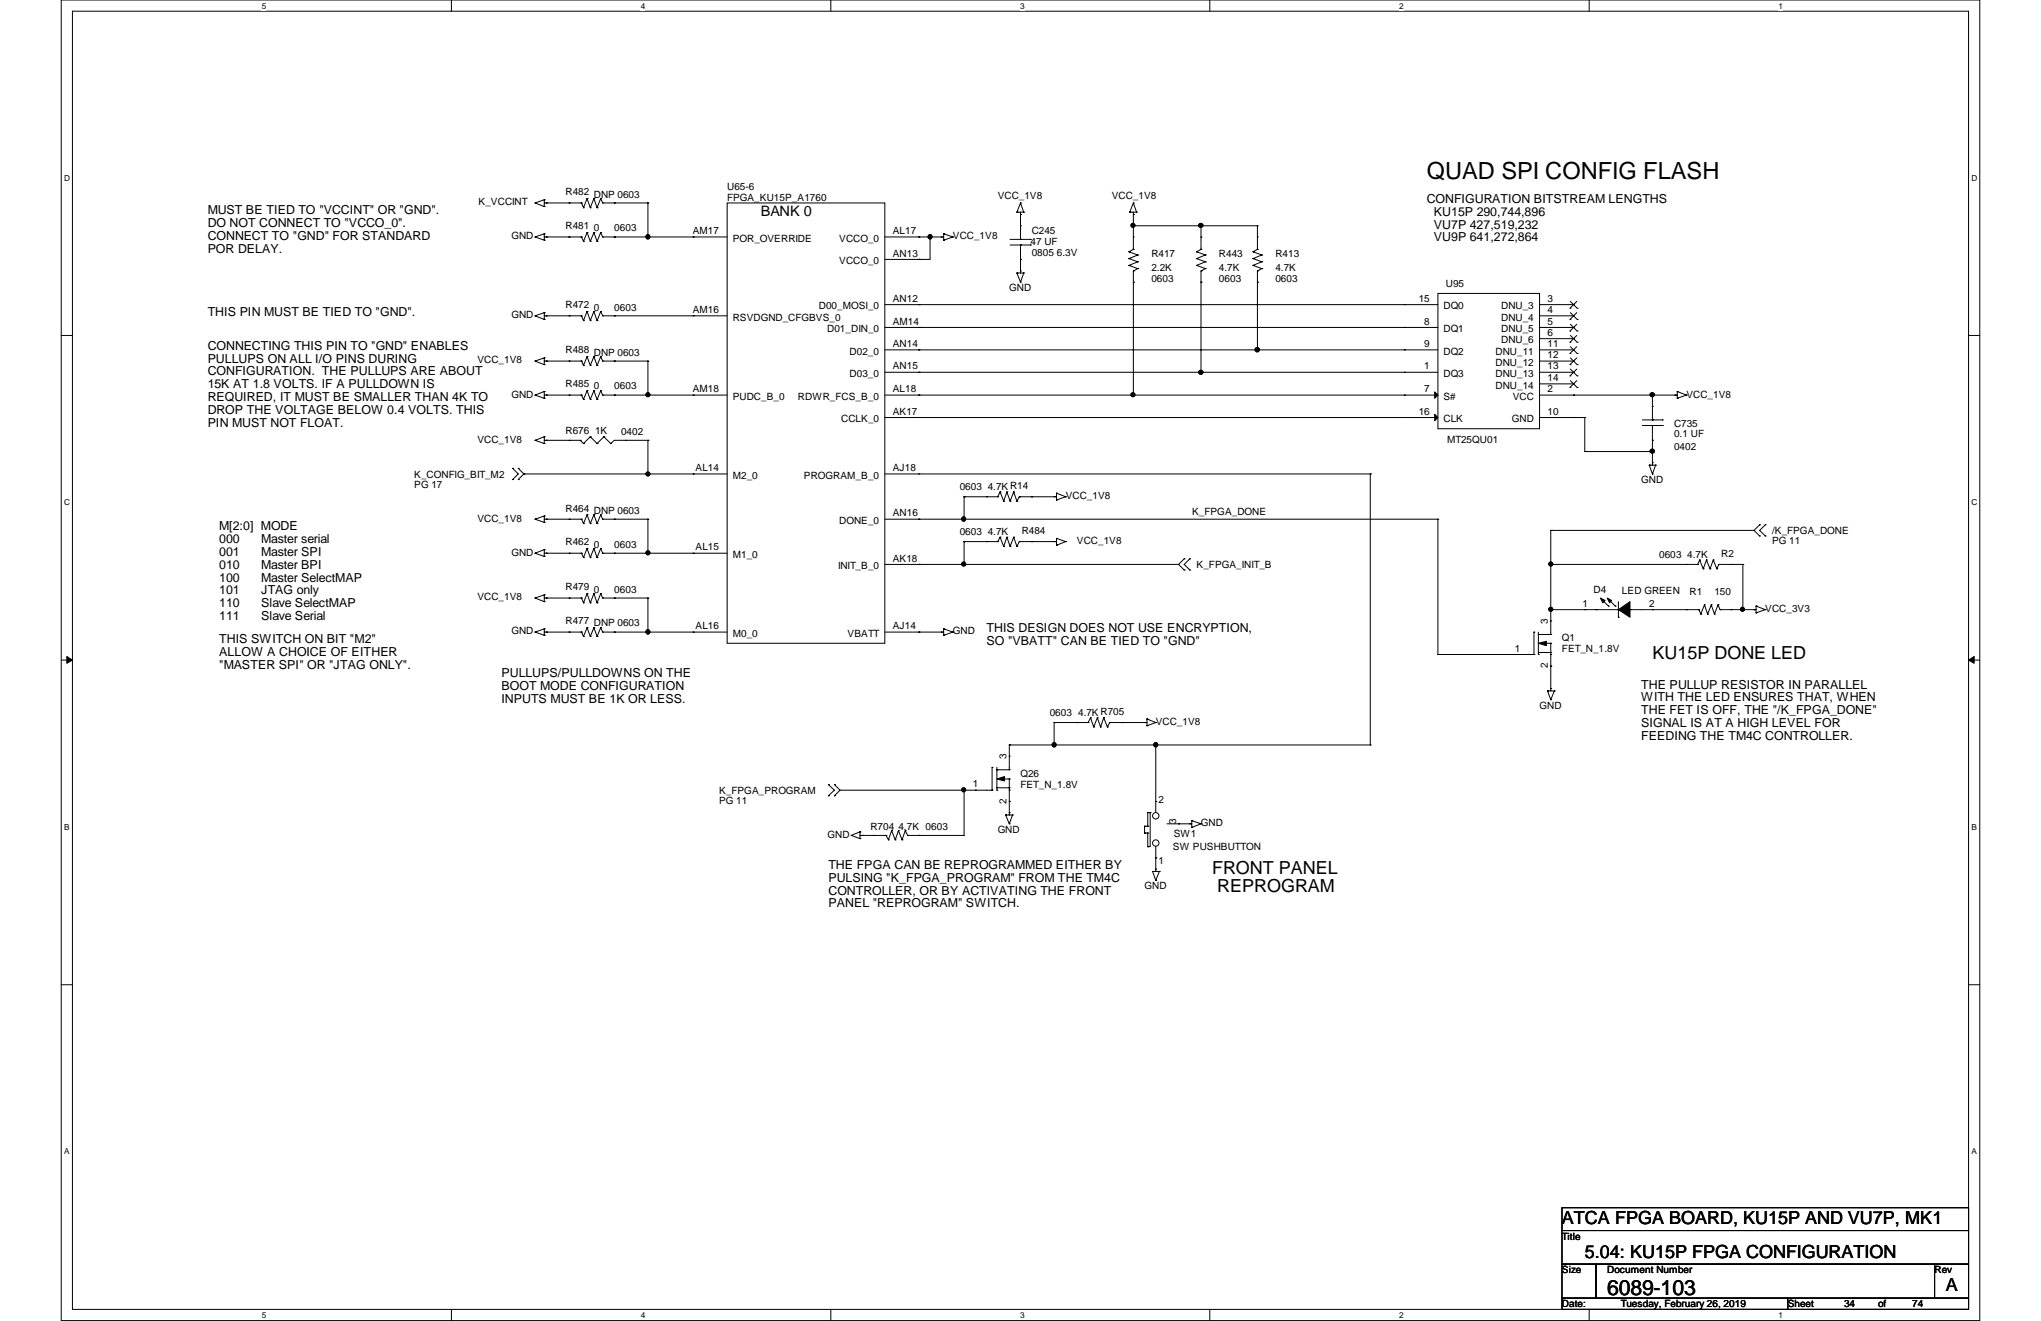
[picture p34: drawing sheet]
<svg xmlns="http://www.w3.org/2000/svg" width="432mm" height="279mm" viewBox="0 0 432 279" stroke-linecap="round" stroke-linejoin="round" font-family="sans-serif">
<defs><g id="words">
<text font-size="5" x="301.8" y="37.9">QUAD SPI CONFIG FLASH</text>
<text font-size="4.5" x="340" y="273.8">6089-103</text>
<g font-size="3.8">
<text x="349.6" y="139.4">KU15P DONE LED</text>
<text x="256.5" y="184.8">FRONT PANEL</text>
<text x="257.5" y="188.7">REPROGRAM</text>
<text x="330.5" y="258.8">ATCA FPGA BOARD, KU15P AND VU7P, MK1</text>
<text x="335.3" y="266">5.04: KU15P FPGA CONFIGURATION</text>
<text x="411.6" y="273.1">A</text>
</g>
<text font-size="3" x="161" y="45.7">BANK 0</text>
<g font-size="2.6">
<text x="43.9" y="45.3">MUST BE TIED TO &quot;VCCINT&quot; OR &quot;GND&quot;.</text>
<text x="301.8" y="42.9">CONFIGURATION BITSTREAM LENGTHS</text>
<text x="303.4" y="45.6">KU15P 290,744,896</text>
<text x="43.9" y="48">DO NOT CONNECT TO &quot;VCCO_0&quot;.</text>
<text x="43.9" y="50.7">CONNECT TO &quot;GND&quot; FOR STANDARD</text>
<text x="43.9" y="53.4">POR DELAY.</text>
<text x="303.4" y="48.3">VU7P 427,519,232</text>
<text x="303.4" y="51.1">VU9P 641,272,864</text>
<text x="43.9" y="66.8">THIS PIN MUST BE TIED TO &quot;GND&quot;.</text>
<text x="43.9" y="74">CONNECTING THIS PIN TO &quot;GND&quot; ENABLES</text>
<text x="43.9" y="76.7">PULLUPS ON ALL I/O PINS DURING</text>
<text x="43.9" y="79.4">CONFIGURATION. THE PULLUPS ARE ABOUT</text>
<text x="43.9" y="82.1">15K AT 1.8 VOLTS. IF A PULLDOWN IS</text>
<text x="43.9" y="84.8">REQUIRED, IT MUST BE SMALLER THAN 4K TO</text>
<text x="43.9" y="87.5">DROP THE VOLTAGE BELOW 0.4 VOLTS. THIS</text>
<text x="43.9" y="90.3">PIN MUST NOT FLOAT.</text>
<text x="46.4" y="112.2">M[2:0] MODE</text>
<text x="46.4" y="114.9">000</text>
<text x="46.4" y="117.6">001</text>
<text x="55.3" y="114.9">Master serial</text>
<text x="55.3" y="117.6">Master SPI</text>
<text x="46.4" y="120.3">010</text>
<text x="46.4" y="123">100</text>
<text x="46.4" y="125.7">101</text>
<text x="55.3" y="120.3">Master BPI</text>
<text x="55.3" y="123">Master SelectMAP</text>
<text x="55.3" y="125.7">JTAG only</text>
<text x="46.4" y="128.4">110</text>
<text x="46.4" y="131.1">111</text>
<text x="55.3" y="128.4">Slave SelectMAP</text>
<text x="55.3" y="131.1">Slave Serial</text>
<text x="46.4" y="136.1">THIS SWITCH ON BIT &quot;M2&quot;</text>
<text x="208.7" y="133.7">THIS DESIGN DOES NOT USE ENCRYPTION,</text>
<text x="208.7" y="136.4">SO &quot;VBATT&quot; CAN BE TIED TO &quot;GND&quot;</text>
<text x="46.4" y="138.8">ALLOW A CHOICE OF EITHER</text>
<text x="46.4" y="141.5">&quot;MASTER SPI&quot; OR &quot;JTAG ONLY&quot;.</text>
<text x="106.1" y="143.3">PULLUPS/PULLDOWNS ON THE</text>
<text x="106.1" y="146">BOOT MODE CONFIGURATION</text>
<text x="106.1" y="148.7">INPUTS MUST BE 1K OR LESS.</text>
<text x="347.2" y="145.6">THE PULLUP RESISTOR IN PARALLEL</text>
<text x="347.2" y="148.3">WITH THE LED ENSURES THAT, WHEN</text>
<text x="347.2" y="151">THE FET IS OFF, THE &quot;/K_FPGA_DONE&quot;</text>
<text x="347.2" y="153.8">SIGNAL IS AT A HIGH LEVEL FOR</text>
<text x="347.2" y="156.5">FEEDING THE TM4C CONTROLLER.</text>
<text x="175.3" y="183.8">THE FPGA CAN BE REPROGRAMMED EITHER BY</text>
<text x="175.3" y="186.5">PULSING &quot;K_FPGA_PROGRAM&quot; FROM THE TM4C</text>
<text x="175.3" y="189.2">CONTROLLER, OR BY ACTIVATING THE FRONT</text>
<text x="175.3" y="191.9">PANEL &quot;REPROGRAM&quot; SWITCH.</text>
</g>
<g font-size="2.1">
<text x="119.6" y="41.3">R482 DNP 0603</text>
<text x="153.8" y="40.1">U65-6</text>
<text x="101.3" y="43.4">K_VCCINT</text>
<text x="153.8" y="42.5">FPGA_KU15P_A1760</text>
<text x="211.1" y="42.1">VCC_1V8</text>
<text x="235.2" y="42.1">VCC_1V8</text>
<text x="108.2" y="50.6">GND</text>
<text x="119.6" y="48.5">R481</text>
<text x="125.6" y="48.9">0</text>
<text x="130" y="48.9">0603</text>
<text x="146.6" y="49.5">AM17</text>
<text x="155" y="51.1">POR_OVERRIDE</text>
<text x="177.5" y="51.1">VCCO_0</text>
<text x="188.9" y="49.5">AL17</text>
<text x="201.6" y="50.6">VCC_1V8</text>
<text x="218" y="51.8">47 UF</text>
<text x="218.3" y="49.4">C245</text>
<text x="177.5" y="55.9">VCCO_0</text>
<text x="188.9" y="54.3">AN13</text>
<text x="218.3" y="54.2">0805 6.3V</text>
<text x="243.6" y="54.4">R417</text>
<text x="243.6" y="57.3">2.2K</text>
<text x="243.6" y="59.7">0603</text>
<text x="257.9" y="54.4">R443</text>
<text x="257.9" y="57.3">4.7K</text>
<text x="257.9" y="59.7">0603</text>
<text x="269.8" y="54.4">R413</text>
<text x="269.8" y="57.3">4.7K</text>
<text x="269.8" y="59.7">0603</text>
<text x="119.6" y="65.2">R472</text>
<text x="125.6" y="65.7">0</text>
<text x="130" y="65.7">0603</text>
<text x="173.2" y="65.4">D00_MOSI_0</text>
<text x="188.9" y="63.8">AN12</text>
<text x="213.5" y="61.6">GND</text>
<text x="300.1" y="63.8">15</text>
<text x="305.4" y="65.4">DQ0</text>
<text x="305.9" y="60.7">U95</text>
<text x="317.6" y="65.4">DNU_3</text>
<text x="327.4" y="63.8">3</text>
<text x="108.2" y="67.3">GND</text>
<text x="146.6" y="66.2">AM16</text>
<text x="155" y="67.8">RSVDGND_CFGBVS_0</text>
<text x="175" y="70.3">D01_DIN_0</text>
<text x="188.9" y="68.7">AM14</text>
<text x="301.3" y="68.7">8</text>
<text x="305.4" y="70.3">DQ1</text>
<text x="317.6" y="67.8">DNU_4</text>
<text x="317.6" y="70.3">DNU_5</text>
<text x="327.4" y="66.2">4</text>
<text x="327.4" y="68.7">5</text>
<text x="327.4" y="71">6</text>
<text x="101" y="76.9">VCC_1V8</text>
<text x="119.6" y="74.8">R488 DNP 0603</text>
<text x="179.7" y="75">D02_0</text>
<text x="188.9" y="73.4">AN14</text>
<text x="301.3" y="73.4">9</text>
<text x="305.4" y="75">DQ2</text>
<text x="316.4" y="75">DNU_11</text>
<text x="316.4" y="77.4">DNU_12</text>
<text x="317.6" y="72.6">DNU_6</text>
<text x="327.4" y="73.4">11</text>
<text x="327.4" y="75.8">12</text>
<text x="119.6" y="82">R485</text>
<text x="125.6" y="82.4">0</text>
<text x="130" y="82.4">0603</text>
<text x="146.6" y="83">AM18</text>
<text x="179.7" y="79.8">D03_0</text>
<text x="188.9" y="78.1">AN15</text>
<text x="188.9" y="83">AL18</text>
<text x="301.3" y="78.1">1</text>
<text x="301.3" y="83">7</text>
<text x="305.4" y="79.8">DQ3</text>
<text x="316.4" y="79.8">DNU_13</text>
<text x="316.4" y="82.2">DNU_14</text>
<text x="327.4" y="83">2</text>
<text x="327.4" y="78.1">13</text>
<text x="327.4" y="80.6">14</text>
<text x="108.2" y="84.1">GND</text>
<text x="155" y="84.6">PUDC_B_0</text>
<text x="168.8" y="84.6">RDWR_FCS_B_0</text>
<text x="178" y="89.3">CCLK_0</text>
<text x="188.9" y="87.7">AK17</text>
<text x="300.1" y="87.7">16</text>
<text x="305.4" y="84.6">S#</text>
<text x="305.4" y="89.3">CLK</text>
<text x="319.9" y="89.3">GND</text>
<text x="320" y="84.6">VCC</text>
<text x="327.4" y="87.7">10</text>
<text x="356.8" y="84.1">VCC_1V8</text>
<text x="101" y="93.6">VCC_1V8</text>
<text x="119.6" y="91.7">R676 1K</text>
<text x="131.4" y="91.9">0402</text>
<text x="306.2" y="93.6">MT25QU01</text>
<text x="354.2" y="90.3">C735</text>
<text x="354.2" y="92.5">0.1 UF</text>
<text x="354.2" y="95.1">0402</text>
<text x="87.6" y="101">K_CONFIG_BIT_M2</text>
<text x="147.2" y="99.7">AL14</text>
<text x="155" y="101.3">M2_0</text>
<text x="170.1" y="101.3">PROGRAM_B_0</text>
<text x="188.9" y="99.7">AJ18</text>
<text x="87.6" y="103.1">PG 17</text>
<text x="203" y="103.6">0603</text>
<text x="209" y="103.6">4.7K R14</text>
<text x="225.5" y="105.6">VCC_1V8</text>
<text x="347.2" y="102.2">GND</text>
<text x="101" y="110.3">VCC_1V8</text>
<text x="119.6" y="108.2">R464 DNP 0603</text>
<text x="177.5" y="110.8">DONE_0</text>
<text x="188.9" y="109.2">AN16</text>
<text x="203" y="113.2">0603</text>
<text x="209" y="113.2">4.7K</text>
<text x="216.2" y="112.9">R484</text>
<text x="252.2" y="108.9">K_FPGA_DONE</text>
<text x="374.9" y="112.9">/K_FPGA_DONE</text>
<text x="108.2" y="117.5">GND</text>
<text x="119.6" y="115.3">R462</text>
<text x="125.6" y="115.8">0</text>
<text x="130" y="115.8">0603</text>
<text x="147.2" y="116.4">AL15</text>
<text x="155" y="118">M1_0</text>
<text x="188.9" y="118.8">AK18</text>
<text x="227.8" y="115.1">VCC_1V8</text>
<text x="351" y="117.9">0603</text>
<text x="357" y="117.9">4.7K</text>
<text x="364.2" y="117.8">R2</text>
<text x="374.9" y="115.1">PG 11</text>
<text x="119.6" y="124.9">R479</text>
<text x="125.6" y="125.4">0</text>
<text x="130" y="125.4">0603</text>
<text x="177.3" y="120.4">INIT_B_0</text>
<text x="253.2" y="120.1">K_FPGA_INIT_B</text>
<text x="337.1" y="125.4">D4</text>
<text x="343.2" y="125.6">LED GREEN</text>
<text x="357.5" y="125.8">R1</text>
<text x="362.7" y="125.8">150</text>
<text x="101" y="127">VCC_1V8</text>
<text x="327.5" y="132" transform="rotate(-90 327.5 132)">3</text>
<text x="334.8" y="128.4">1</text>
<text x="348.9" y="128.4">2</text>
<text x="373.5" y="129.5">VCC_3V3</text>
<text x="108.2" y="134.2">GND</text>
<text x="119.6" y="132.1">R477 DNP 0603</text>
<text x="147.2" y="133.1">AL16</text>
<text x="155" y="134.7">M0_0</text>
<text x="179.3" y="134.7">VBATT</text>
<text x="188.9" y="133.1">AJ14</text>
<text x="201.6" y="134.2">GND</text>
<text x="320.5" y="137.8">1</text>
<text x="330.5" y="135.6">Q1</text>
<text x="327.5" y="141.3" transform="rotate(-90 327.5 141.3)">2</text>
<text x="330.5" y="138">FET_N_1.8V</text>
<text x="325.7" y="149.9">GND</text>
<text x="222.1" y="151.4">0603</text>
<text x="228.1" y="151.4">4.7K R705</text>
<text x="244.5" y="153.3">VCC_1V8</text>
<text x="212.9" y="160.6" transform="rotate(-90 212.9 160.6)">3</text>
<text x="152.1" y="167.9">K_FPGA_PROGRAM</text>
<text x="205.8" y="166.5">1</text>
<text x="215.9" y="164.3">Q26</text>
<text x="215.9" y="166.7">FET_N_1.8V</text>
<text x="152.1" y="170">PG 11</text>
<text x="212.9" y="170" transform="rotate(-90 212.9 170)">2</text>
<text x="245.1" y="169.8">2</text>
<text x="175.1" y="177.2">GND</text>
<text x="184.1" y="175.5">R704 4.7K 0603</text>
<text x="211.1" y="176.2">GND</text>
<text x="248.2" y="179.8">SW PUSHBUTTON</text>
<text x="248.3" y="177">SW1</text>
<text x="248.8" y="174.2" transform="rotate(-90 248.8 174.2)">3</text>
<text x="254.1" y="174.8">GND</text>
<text x="245.1" y="182.7">1</text>
<text x="242.1" y="188.1">GND</text>
<text x="330.5" y="262.2">Title</text>
<text x="330.5" y="269.3">Size</text>
<text x="340" y="269.3">Document Number</text>
<text x="409.3" y="269.3">Rev</text>
<text x="330.5" y="276.5">Date:</text>
<text x="342.9" y="276.5">Tuesday, February 26, 2019</text>
<text x="378.2" y="276.5">Sheet</text>
<text x="390.1" y="276.5">34</text>
<text x="397.3" y="276.5">of</text>
<text x="404.5" y="276.5">74</text>
</g>
<g font-size="1.7">
<text x="55.4" y="1.9">5</text>
<text x="135.6" y="1.9">4</text>
<text x="215.8" y="1.9">3</text>
<text x="296" y="1.9">2</text>
<text x="376.3" y="1.9">1</text>
<text x="13.5" y="38.3">D</text>
<text x="417.1" y="38.3">D</text>
<text x="13.5" y="106.8">C</text>
<text x="417.1" y="106.8">C</text>
<text x="13.5" y="175.5">B</text>
<text x="417.1" y="175.5">B</text>
<text x="13.5" y="244.2">A</text>
<text x="417.1" y="244.2">A</text>
<text x="55.4" y="278.8">5</text>
<text x="135.6" y="278.8">4</text>
<text x="215.8" y="278.8">3</text>
<text x="296" y="278.8">2</text>
<text x="376.3" y="278.8">1</text>
</g>
</g></defs>
<path d="M13 0h405.8v279.3h-405.8zM15.3 2.4h401.2v274.5h-401.2z" fill="none" stroke="#000" stroke-width=".21"/>
<g fill="#fff">
<path d="M55.4 .3h.9v1.9h-.9z"/>
<path d="M55.4 277.2h.9v1.9h-.9z"/>
</g>
<path d="M95.5 0v2.4M95.5 276.9v2.4" fill="none" stroke="#000" stroke-width=".21"/>
<g fill="#fff">
<path d="M135.6 .3h.9v1.9h-.9z"/>
<path d="M135.6 277.2h.9v1.9h-.9z"/>
</g>
<path d="M175.8 0v2.4M175.8 276.9v2.4" fill="none" stroke="#000" stroke-width=".21"/>
<g fill="#fff">
<path d="M215.8 .3h.9v1.9h-.9z"/>
<path d="M215.8 277.2h.9v1.9h-.9z"/>
</g>
<path d="M255.9 0v2.4M255.9 276.9v2.4" fill="none" stroke="#000" stroke-width=".21"/>
<g fill="#fff">
<path d="M296 .3h.9v1.9h-.9z"/>
<path d="M296 277.2h.9v1.9h-.9z"/>
</g>
<path d="M336.2 0v2.4M336.2 276.9v2.4" fill="none" stroke="#000" stroke-width=".21"/>
<g fill="#fff">
<path d="M376.3 .3h.9v1.9h-.9z"/>
<path d="M376.3 277.2h.9v1.9h-.9z"/>
<path d="M13.5 36.7h1.2v1.9h-1.2z"/>
<path d="M417.1 36.7h1.2v1.9h-1.2z"/>
<path d="M13.5 105.2h1.2v2h-1.2z"/>
<path d="M417.1 105.2h1.2v2h-1.2z"/>
</g>
<path d="M13 71h2.3M416.5 71h2.3" fill="none" stroke="#000" stroke-width=".21"/>
<g fill="#fff">
<path d="M13.5 173.9h1.1v2h-1.1z"/>
<path d="M417.1 173.9h1.1v2h-1.1z"/>
</g>
<path d="M13 139.6h2.3M416.5 139.6h2.3" fill="none" stroke="#000" stroke-width=".21"/>
<path d="M14.1 138.9v1.4l1.2-.7zM416.5 139.6l1.2 .7v-1.4z" fill="#000" stroke="#000" stroke-width=".21"/>
<g fill="#fff">
<path d="M13.5 242.6h1.1v1.9h-1.1z"/>
<path d="M417.1 242.6h1.1v1.9h-1.1z"/>
</g>
<g fill="none" stroke="#000" stroke-width=".21">
<path d="M113.2 42.9h.1M113.2 50.1h.1M113.2 42.9l1.9 .8M113.2 50.1l1.9 .7M115.1 43.7h.1M115.1 42.2h.1M115.1 49.4h.1M115.1 50.8h.1M115.1 42.2v1.5M115.1 49.4v1.4M115.1 42.2l-1.9 .7M115.1 50.1h7.9"/>
<path d="M115.1 49.4l-1.9 .7M115.6 42.9h.1M115.6 50.1h.1M120.4 42.9h.1M120.4 50.1h.1M123 42.9h.1M123 42.9h-7.9M123 42.9l.4 1M123 50.1h.1M123 50.1l.4 1M123.4 43.9h.1M123.4 51.1h.1"/>
<path d="M124.2 42h.1M124.2 42l-.8 1.9M124.2 42l.7 1.9M124.2 49.2h.1M124.2 49.2l-.8 1.9M124.2 49.2l.7 1.9M124.9 51.1h.1M124.9 43.9h.1M125.6 42h.1M125.6 42l-.7 1.9M125.6 42l.7 1.9M125.6 49.2h.1"/>
<path d="M125.6 49.2l-.7 1.9M125.6 49.2l.7 1.9M126.3 43.9h.1M126.3 51.1h.1M127.1 42h.1M127.1 42l-.8 1.9M127.1 42l.4 .9M127.1 49.2h.1M127.1 49.2l-.8 1.9M127.1 49.2l.4 .9M127.5 50.1h.1M127.5 42.9h.1"/>
<path d="M127.5 42.9h9.6M127.5 50.1h26.3M130 42.9h.1M130 50.1h.1M137.1 42.9h.1M137.1 50.1h.1M137.1 42.9v7.2M146.6 50.1h.1M153.8 42.9h33.4v93.2h-33.4zM194.4 50.1h.1M194.4 54.9h.1M196.8 50.1h.1"/>
<path d="M196.8 50.1v4.8h-9.6M199.1 50.1h.1M199.6 49.4h.1M199.6 50.8h.1M199.6 50.1h-12.4M199.6 49.4v1.4M199.6 49.4l2 .7M201.6 50.1h.1M201.6 50.1l-2 .7M213.7 51.8h4.3M213.7 50.6h4.3M215.1 44.9h.1"/>
<path d="M215.1 57.7h.1M215.1 44.9h1.5M215.1 57.7h1.5M215.1 57.7l.8 2M215.9 45.4h.1M215.9 42.9h.1M215.9 57.3h.1M215.9 59.7h.1M215.9 44.9v5.7M215.9 42.9l-.8 2M215.9 42.9l.7 2M215.9 50.6h.1"/>
<path d="M215.9 51.8h.1M215.9 47.8h.1M215.9 54.9h.1M215.9 51.8v5.9M216.6 44.9h.1M216.6 57.7h.1M216.6 57.7l-.7 2M218 51.8h.1M218 50.6h.1M238.8 53.3h.1M238.8 54.7h.1M238.8 56.1h.1"/>
<path d="M238.8 53.3l1.9 .6M238.8 54.7l1.9 .7M238.8 56.1l1.9 .7M239 44.9h.1M239 44.9h1.5M239.8 45.4h.1M239.8 42.9h.1M239.8 44.9v7.8M239.8 42.9l-.8 2M239.8 42.9l.7 2M239.8 57.3h.1M239.8 52.7h.1"/>
<path d="M239.8 59.7h.1M239.8 50.1h.1M239.8 57.3v26.3M239.8 52.7l-1 .6M239.8 47.8h.1M239.8 47.8h26.2M240.5 44.9h.1M240.7 53.9h.1M240.7 55.4h.1M240.7 56.8h.1M240.7 53.9l-1.9 .8M240.7 55.4l-1.9 .7"/>
<path d="M240.7 56.8l-.9 .5M253.2 53.3h.1M253.2 54.7h.1M253.2 56.1h.1M253.2 53.3l1.8 .6M253.2 54.7l1.8 .7M253.2 56.1l1.8 .7M254.1 59.7h.1M254.1 50.1h.1M254.1 57.3v21.4M254.1 57.3h.1M254.1 52.7h.1"/>
<path d="M254.1 47.8h.1M254.1 52.7l-.9 .6M254.1 47.8v4.9M255 53.9h.1M255 55.4h.1M255 56.8h.1M255 53.9l-1.8 .8M255 55.4l-1.8 .7M255 56.8l-.9 .5M265.1 53.3h.1M265.1 54.7h.1M265.1 56.1h.1"/>
<path d="M265.1 53.3l1.9 .6M265.1 54.7l1.9 .7M265.1 56.1l1.9 .7M266 47.8h.1M266 47.8v4.9M266 57.3h.1M266 52.7h.1M266 59.7h.1M266 50.1h.1M266 52.7l-.9 .6M266 57.3v16.7M267 53.9h.1"/>
<path d="M267 55.4h.1M267 56.8h.1M267 53.9l-1.9 .8M267 55.4l-1.9 .7M267 56.8l-1 .5M113.2 66.8h.1M113.2 76.4h.1M113.2 66.8l1.9 .8M113.2 76.4l1.9 .7M115.1 66.1h.1M115.1 67.6h.1M115.1 75.7h.1"/>
<path d="M115.1 77.1h.1M115.1 66.1v1.5M115.1 75.7v1.4M115.1 66.1l-1.9 .7M115.1 75.7l-1.9 .7M115.6 66.8h.1M115.6 76.4h.1M120.4 66.8h.1M120.4 76.4h.1M123 66.8h.1M123 66.8h-7.9M123 66.8l.4 1"/>
<path d="M123 76.4h.1M123 76.4h-7.9M123 76.4l.4 .9M123.4 77.3h.1M123.4 67.8h.1M124.2 65.9h.1M124.2 65.9l-.8 1.9M124.2 65.9l.7 1.9M124.2 75.4h.1M124.2 75.4l-.8 1.9M124.2 75.4l.7 1.9M124.9 67.8h.1"/>
<path d="M124.9 77.3h.1M125.6 75.4h.1M125.6 75.4l-.7 1.9M125.6 75.4l.7 1.9M125.6 65.9h.1M125.6 65.9l-.7 1.9M125.6 65.9l.7 1.9M126.3 67.8h.1M126.3 77.3h.1M127.1 75.4h.1M127.1 75.4l-.8 1.9M127.1 75.4l.4 1"/>
<path d="M127.1 65.9h.1M127.1 65.9l-.8 1.9M127.1 65.9l.4 .9M127.5 66.8h.1M127.5 76.4h.1M127.5 66.8h26.3M127.5 76.4h9.6M130 66.8h.1M130 76.4h.1M137.1 76.4h.1M137.1 76.4v7.2M146.6 66.8h.1"/>
<path d="M187.2 64.4h117M187.2 69.3h117M187.2 74h117M187.2 78.7h117M194.4 64.4h.1M194.4 69.3h.1M194.4 74h.1M194.4 78.7h.1M254.1 78.7h.1M266 74h.1M297.1 64.4h.1M297.1 69.3h.1"/>
<path d="M297.1 74h.1M297.1 78.7h.1M304.2 62.1h21.5v28.6h-21.5zM325.7 66.8h7.2M325.7 76.4h7.2M325.7 64.4h7.2M325.7 69.3h7.2M325.7 74h7.2M325.7 78.7h7.2M325.7 71.6h7.2M332.1 65.2h.1M332.1 67.6h.1"/>
<path d="M332.1 70h.1M332.1 72.4h.1M332.1 74.8h.1M332.1 77.1h.1M332.1 79.5h.1M332.2 63.8l1.5 1.4M332.2 66.1l1.5 1.5M332.2 68.6l1.5 1.4M332.2 71l1.5 1.4M332.2 73.3l1.5 1.5M332.2 75.7l1.5 1.4M332.2 78.1l1.5 1.4"/>
<path d="M332.9 64.4h.1M332.9 66.8h.1M332.9 69.3h.1M332.9 71.6h.1M332.9 74h.1M332.9 76.4h.1M332.9 78.7h.1M333.6 63.8l-1.5 1.4M333.6 66.1l-1.5 1.5M333.6 68.6l-1.5 1.4M333.6 71l-1.5 1.4M333.6 73.3l-1.5 1.5"/>
<path d="M333.6 75.7l-1.5 1.4M333.6 78.1l-1.5 1.4M333.7 65.2h.1M333.7 67.6h.1M333.7 70h.1M333.7 72.4h.1M333.7 74.8h.1M333.7 77.1h.1M333.7 79.5h.1M108.5 99.1h.1M108.5 99.1l1.1 1.1-1.1 1.2M109.6 99.1h.1"/>
<path d="M109.6 99.1l1.2 1.1M113.2 83.6h.1M113.2 93.1h.1M113.2 83.6l1.9 .6M113.2 93.1l1.9 .7M115.1 82.8h.1M115.1 84.2h.1M115.1 92.4h.1M115.1 93.8h.1M115.1 82.8v1.4M115.1 92.4v1.4M115.1 83.6h7.9"/>
<path d="M115.1 82.8l-1.9 .8M115.1 93.1h7.7M115.1 92.4l-1.9 .7M115.6 83.6h.1M115.6 93.1h.1M120.4 93.1h.1M120.4 83.6h.1M122.8 93.1h.1M122.8 93.1l.6 .7M123 83.6h.1M123 83.6l.4 .9M123.4 84.5h.1"/>
<path d="M123.4 93.8h.1M124.2 82.6h.1M124.2 82.6l-.8 1.9M124.2 82.6l.7 1.9M124.9 84.5h.1M124.9 92.4h.1M124.9 92.4l1.4 1.4M124.9 92.4l-1.5 1.4M125.6 82.6h.1M125.6 82.6l-.7 1.9M125.6 82.6l.7 1.9M126.3 84.5h.1"/>
<path d="M126.3 93.8h.1M127.1 82.6h.1M127.1 82.6l-.8 1.9M127.1 82.6l.4 1M127.5 83.6h.1M127.5 83.6h26.3M127.8 92.4h.1M127.8 92.4l1.4 1.4M127.8 92.4l-1.5 1.4M129.2 93.8h.1M130 83.6h.1M132.3 93.1h.1"/>
<path d="M137.1 83.6h.1M137.1 93.1h.1M137.1 93.1v7.1M137.1 93.1h-7.1l-.8 .7M146.6 83.6h.1M187.2 83.6h117M187.2 88.3h117M194.4 88.3h.1M194.4 83.6h.1M239.8 83.6h.1M297.1 83.6h.1M297.1 88.3h.1"/>
<path d="M325.7 81.2h7.2M332.1 82h.1M332.2 80.5l1.5 1.5M332.9 83.6h.1M332.9 88.3h.1M332.9 81.2h.1M333.6 80.5l-1.5 1.5M333.7 82h.1M335.3 88.3h.1M335.3 95.5h.1M335.3 88.3h-9.6M335.3 88.3v7.2"/>
<path d="M335.3 95.5h14.3M347.5 90h4.2M347.5 88.8h4.2M348.9 98.4h.1M348.9 98.4h1.4M348.9 98.4l.7 1.8M349.6 97.9h.1M349.6 88.8h.1M349.6 90h.1M349.6 85.9h.1M349.6 93.1h.1M349.6 83.6h.1"/>
<path d="M349.6 95.5h.1M349.6 83.6v5.2M349.6 90v8.4M350.3 98.4h.1M350.3 98.4l-.7 1.8M351.7 90h.1M351.7 88.8h.1M354.3 83.6h.1M354.8 82.8h.1M354.8 84.2h.1M354.8 83.6h-29.1M354.8 82.8v1.4"/>
<path d="M354.8 82.8l2 .8M356.8 83.6h.1M356.8 83.6l-2 .6M108.5 101.4h.1M109.6 101.4h.1M110.8 100.2h.1M110.8 100.2h43M110.8 100.2l-1.2 1.2M113.2 109.8h.1M113.2 117h.1M113.2 109.8l1.9 .7M113.2 117l1.9 .7"/>
<path d="M115.1 109.1h.1M115.1 110.5h.1M115.1 116.2h.1M115.1 117.7h.1M115.1 109.1v1.4M115.1 116.2v1.5M115.1 109.1l-1.9 .7M115.1 116.2l-1.9 .8M115.6 109.8h.1M115.6 117h.1M120.4 109.8h.1M120.4 117h.1"/>
<path d="M123 109.8h.1M123 109.8h-7.9M123 109.8l.4 .9M123 117h.1M123 117h-7.9M123 117l.4 .9M123.4 117.9h.1M123.4 110.7h.1M124.2 116h.1M124.2 116l-.8 1.9M124.2 116l.7 1.9M124.2 108.9h.1"/>
<path d="M124.2 108.9l-.8 1.8M124.2 108.9l.7 1.8M124.9 117.9h.1M124.9 110.7h.1M125.6 108.9h.1M125.6 108.9l-.7 1.8M125.6 108.9l.7 1.8M125.6 116h.1M125.6 116l-.7 1.9M125.6 116l.7 1.9M126.3 117.9h.1M126.3 110.7h.1"/>
<path d="M127.1 116h.1M127.1 116l-.8 1.9M127.1 116l.4 1M127.1 108.9h.1M127.1 108.9l-.8 1.8M127.1 108.9l.4 .9M127.5 109.8h.1M127.5 109.8h9.6M127.5 117h26.3M127.5 117h.1M130 109.8h.1M130 117h.1"/>
<path d="M137.1 100.2h.1M137.1 109.8h.1M137.1 117h.1M137.1 109.8v7.2M146.6 117h.1M146.6 100.2h.1M187.2 109.8h117M194.4 109.8h.1M194.4 119.4h.1M194.4 100.2h.1M204 114.6h.1M204 119.4h.1"/>
<path d="M204 114.6h7.1M204 114.6v4.8M204 105.1h.1M204 105.1v4.7M208.7 114.6h.1M208.7 105.1h.1M211.1 105.1h.1M211.1 105.1h-7.1M211.1 114.6h.1M211.6 104.1h.1M211.6 104.1l.7 1.9M211.6 104.1l-.5 1"/>
<path d="M211.6 113.6h.1M211.6 113.6l.7 2M211.6 113.6l-.5 1M212.3 106h.1M212.3 115.6h.1M213 104.1h.1M213 104.1l.7 1.9M213 104.1l-.7 1.9M213 113.6h.1M213 113.6l.7 2M213 113.6l-.7 2M213.7 106h.1"/>
<path d="M213.7 115.6h.1M214.5 104.1h.1M214.5 104.1l.6 1.9M214.5 104.1l-.8 1.9M214.5 113.6h.1M214.5 113.6l.6 2M214.5 113.6l-.8 2M215.1 106h.1M215.1 115.6h.1M215.6 105.1h.1M215.6 105.1l-.5 .9M215.6 114.6h.1"/>
<path d="M215.6 114.6h7.9M215.6 114.6l-.5 1M218.3 114.6h.1M218.3 105.1h.1M223 105.1h.1M223 114.6h.1M223.5 104.3h.1M223.5 105.7h.1M223.5 113.9h.1M223.5 115.3h.1M223.5 104.3v1.4M223.5 113.9v1.4"/>
<path d="M223.5 105.1h-7.9M223.5 104.3l2 .8M223.5 113.9l2 .7M225.5 105.1h.1M225.5 114.6h.1M225.5 105.1l-2 .6M225.5 114.6l-2 .7M249.3 119.4l1.2 1.2M249.3 119.4h-62.1M250.5 118.2h.1M250.5 118.2l-1.2 1.2M251.7 118.2h.1"/>
<path d="M251.7 118.2l-1.2 1.2 1.2 1.2M289.9 100.2v57.4M289.9 100.2h.1M289.9 100.2h-102.7M304.2 109.8v28.6M304.2 109.8h.1M328.1 119.4h.1M328.1 112.2h.1M328.1 112.2v22M328.1 112.2h43M349.6 100.2h.1M356.8 119.4h.1"/>
<path d="M359.2 119.4h.1M359.2 119.4h-31.1M359.6 118.4h.1M359.6 118.4l.7 1.9M359.6 118.4l-.4 1M361 118.4h.1M361 118.4l.8 1.9M361 118.4l-.7 1.9M362.5 118.4h.1M362.5 118.4l.7 1.9M362.5 118.4l-.7 1.9M363.6 119.4h.1"/>
<path d="M363.6 119.4l-.4 .9M366.3 119.4h.1M368.7 119.4h.1M368.7 119.4h-5.1M368.7 119.4v9.5M371.1 112.2l1.2 1.2M372.3 111h.1M372.3 113.4h.1M372.3 111l-1.2 1.2M373.5 113.4h.1M373.5 111h.1M373.5 111l-1.2 1.2 1.2 1.2"/>
<path d="M113.2 126.5h.1M113.2 133.7h.1M113.2 126.5l1.9 .8M113.2 133.7l1.9 .7M115.1 125.8h.1M115.1 127.3h.1M115.1 133h.1M115.1 134.4h.1M115.1 125.8v1.5M115.1 133v1.4M115.1 125.8l-1.9 .7M115.1 133l-1.9 .7"/>
<path d="M115.6 126.5h.1M115.6 133.7h.1M120.4 126.5h.1M120.4 133.7h.1M123 126.5h.1M123 133.7h.1M123 126.5h-7.9M123 133.7h-7.9M123 126.5l.4 1M123 133.7l.4 .9M123.4 127.5h.1M123.4 134.6h.1"/>
<path d="M124.2 125.6h.1M124.2 132.8h.1M124.2 125.6l-.8 1.9M124.2 125.6l.7 1.9M124.2 132.8l-.8 1.8M124.2 132.8l.7 1.8M124.9 127.5h.1M124.9 134.6h.1M125.6 125.6h.1M125.6 132.8h.1M125.6 125.6l-.7 1.9M125.6 125.6l.7 1.9"/>
<path d="M125.6 132.8l-.7 1.8M125.6 132.8l.7 1.8M126.3 127.5h.1M126.3 134.6h.1M127.1 125.6h.1M127.1 132.8h.1M127.1 125.6l-.8 1.9M127.1 125.6l.4 .9M127.1 132.8l-.8 1.8M127.1 132.8l.4 .9M127.5 126.5h.1M127.5 133.7h.1"/>
<path d="M127.5 126.5h9.6M127.5 133.7h26.3M130 126.5h.1M130 133.7h.1M137.1 126.5h.1M137.1 133.7h.1M137.1 126.5v7.2M146.6 133.7h.1M187.2 133.7h12.4M194.4 133.7h.1M199.1 133.7h.1M199.6 133h.1"/>
<path d="M199.6 134.4h.1M199.6 133v1.4M199.6 133l2 .7M201.6 133.7h.1M201.6 133.7l-2 .7M250.5 120.6h.1M251.7 120.6h.1M304.2 138.4h.1M321 138.4h.1M324.5 138.4h.1M324.5 133.7h.1M324.5 138.4h-20.3"/>
<path d="M324.5 133.7v4.7M325.5 138.4h.1M325.5 134.2h.1M325.5 133.7v4.7M325.5 134.2h2.6M325.5 138h2.6M327.2 136.1h.9M328.1 134.2h.1M328.1 136.1h.1M328.1 138.4h.1M328.1 138h.1M328.1 136.1v10"/>
<path d="M328.1 131.3h.1M328.1 128.9h.1M335.3 128.9h.1M337.7 128.9h.1M338.8 126.7l1.5 1.5M340.3 128.2h.1M340.3 126.7l1.4 1.5M341.7 128.2h.1M342.4 130.6h.1M342.4 128.9h-14.3M342.4 127.3v3.3M344.8 128.9h.1"/>
<path d="M344.8 128.9h14.6M349.6 128.9h.1M356.8 128.9h.1M359.4 128.9h.1M359.4 128.9l.4 1M359.8 129.9h.1M360.3 120.3h.1M360.6 127.9h.1M360.6 127.9l-.8 2M360.6 127.9l.7 2M361.3 129.9h.1M361.8 120.3h.1"/>
<path d="M362 127.9h.1M362 127.9l-.7 2M362 127.9l.7 2M362.7 129.9h.1M363.2 120.3h.1M363.5 127.9h.1M363.5 127.9l-.8 2M363.5 127.9l.4 1M363.9 128.9h.1M366.3 128.9h.1M368.7 128.9h.1M371.1 128.9h.1"/>
<path d="M371.5 129.6h.1M371.5 128.2h.1M371.5 128.2v1.4M371.5 128.9h-7.6M371.5 128.2l2 .7M373.5 128.9h.1M373.5 128.9l-2 .7M213.5 157.6h.1M213.5 159.9h.1M213.5 157.6v5.2M223 157.6h.1M223 152.8v4.8"/>
<path d="M223 152.8h.1M223 152.8h7.2M227.8 152.8h.1M230.2 152.8h.1M230.7 151.8h.1M230.7 151.8l.7 2M230.7 151.8l-.5 1M231.4 153.8h.1M232.2 151.8h.1M232.2 151.8l.6 2M232.2 151.8l-.8 2M232.8 153.8h.1"/>
<path d="M233.5 151.8h.1M233.5 151.8l.8 2M233.5 151.8l-.7 2M234.3 153.8h.1M234.8 152.8h.1M234.8 152.8h7.9M234.8 152.8l-.5 1M237.4 152.8h.1M242.1 152.8h.1M242.7 152.1h.1M242.7 153.5h.1M242.7 152.1v1.4"/>
<path d="M242.7 152.1l1.8 .7M244.5 157.6h.1M244.5 157.6v14.3M244.5 152.8h.1M244.5 152.8l-1.8 .7M289.9 157.6h.1M289.9 157.6h-76.4M327.4 146.1h.1M327.4 146.1h1.4M327.4 146.1l.7 1.9M328.1 140.9h.1M328.1 145.6h.1"/>
<path d="M328.1 148h.1M328.8 146.1h.1M328.8 146.1l-.7 1.9M175.3 168.3h.1M175.3 165.9h.1M175.3 165.9l1.2 1.2-1.2 1.2M176.5 165.9h.1M176.5 168.3h.1M176.5 165.9l1.2 1.2M177.7 167.1l-1.2 1.2M177.7 167.1h32.2M180.1 176.7h.1"/>
<path d="M180.1 176.7l1.8 .7M181.9 175.9h.1M181.9 177.4h.1M181.9 175.9v1.5M181.9 176.7h5.6M181.9 175.9l-1.8 .8M182.5 176.7h.1M184.8 176.7h.1M187.5 176.7h.1M187.5 176.7l.5 .9M188 177.6h.1M188.6 175.7h.1"/>
<path d="M188.6 175.7l-.6 1.9M188.6 175.7l.8 1.9M189.4 177.6h.1M190.1 175.7h.1M190.1 175.7l-.7 1.9M190.1 175.7l.7 1.9M190.8 177.6h.1M191.5 175.7h.1M191.5 175.7l-.7 1.9M191.5 175.7l.5 1M192 176.7h.1M194.4 176.7h.1"/>
<path d="M204 167.1v9.6h-12M204 167.1h.1M206.3 167.1h.1M209.9 167.1h.1M209.9 162.3h.1M209.9 162.3v4.8M210.9 167.1h.1M210.9 162.8h.1M210.9 162.3v4.8M210.9 162.8h2.6M210.9 166.6h2.6M212.5 164.8h1"/>
<path d="M212.8 172.4h.1M212.8 172.4h1.4M212.8 172.4l.7 1.8M213.5 171.9h.1M213.5 174.2h.1M213.5 162.8h.1M213.5 164.8h.1M213.5 167.1h.1M213.5 166.6h.1M213.5 164.8v7.6M213.5 169.5h.1M214.2 172.4h.1"/>
<path d="M214.2 172.4l-.7 1.8M242.1 174.8h.1M242.1 176.2h.1M242.1 174.8h.7M242.1 174.8v1.4M242.1 176.2h.7M242.8 171.9h.1M242.8 174.8h.1M242.8 176.2h.1M242.8 179.1h.1M242.8 171.9h.5M242.8 171.9v2.9"/>
<path d="M242.8 176.2v2.9M243.3 171.9h.1M243.3 171.9v7.2h-.5M244.5 169.5h.1M244.5 179.1v5.2M249.3 174.2h.1M251.7 174.2h.1M252.1 173.6h.1M252.1 175h.1M252.1 173.6v1.4M252.1 174.2h-5.2M252.1 173.6l2 .6"/>
<path d="M254.1 174.2h.1M254.1 174.2l-2 .8M243.8 184.3h.1M243.8 184.3h1.5M243.8 184.3l.7 1.9M244.5 181.4h.1M244.5 183.8h.1M244.5 186.2h.1M245.3 184.3h.1M245.3 184.3l-.8 1.9M13 208.3h2.3M416.5 208.3h2.3"/>
<path d="M330.5 255.4h86v4.9h-86zM330.5 260.3h86v7.1h-86zM330.5 267.4h7.2v7.2h-7.2zM330.5 274.6h47.7v2.3h-47.7zM337.7 267.4h71.6v7.2h-71.6zM378.2 274.6h38.3v2.3h-38.3zM409.3 267.4h7.2v7.2h-7.2z"/>
<circle cx="244.5" cy="178.3" r=".68"/>
<circle cx="244.5" cy="172.6" r=".68"/>
</g>
<g fill="#000" stroke="#000" stroke-width=".21">
<path d="M303.5 82.9l.7 .7-.7 .6z" fill-rule="evenodd"/>
<path d="M303.5 87.6l.7 .7-.7 .7z" fill-rule="evenodd"/>
<path d="M325.5 136.1l1.7-.5v1z" fill-rule="evenodd"/>
<path d="M338.6 126.5l1 .5-.5 .5z" fill-rule="evenodd"/>
<path d="M340 126.5l1 .5-.5 .5z" fill-rule="evenodd"/>
<path d="M342.4 128.9l2.4-1.6v3.3z" fill-rule="evenodd"/>
<path d="M210.9 164.8l1.6-.5v.9z" fill-rule="evenodd"/>
<circle cx="137.1" cy="50.1" r=".45"/>
<circle cx="196.7" cy="50.1" r=".45"/>
<circle cx="239.7" cy="47.7" r=".42"/>
<circle cx="254.1" cy="47.7" r=".45"/>
<circle cx="254.1" cy="78.7" r=".45"/>
<circle cx="266" cy="74" r=".47"/>
<circle cx="137.1" cy="83.5" r=".42"/>
<circle cx="239.7" cy="83.5" r=".42"/>
<circle cx="349.6" cy="83.5" r=".45"/>
<circle cx="349.6" cy="95.4" r=".45"/>
<circle cx="137.1" cy="100.2" r=".42"/>
<circle cx="137.1" cy="116.9" r=".42"/>
<circle cx="203.9" cy="109.8" r=".45"/>
<circle cx="203.9" cy="119.3" r=".42"/>
<circle cx="328.1" cy="119.3" r=".42"/>
<circle cx="137.1" cy="133.6" r=".45"/>
<circle cx="328.1" cy="128.9" r=".42"/>
<circle cx="368.6" cy="128.9" r=".42"/>
<circle cx="223" cy="157.5" r=".45"/>
<circle cx="244.5" cy="157.5" r=".45"/>
<circle cx="203.9" cy="167" r=".42"/>
</g>
<use href="#words"/>
</svg>
